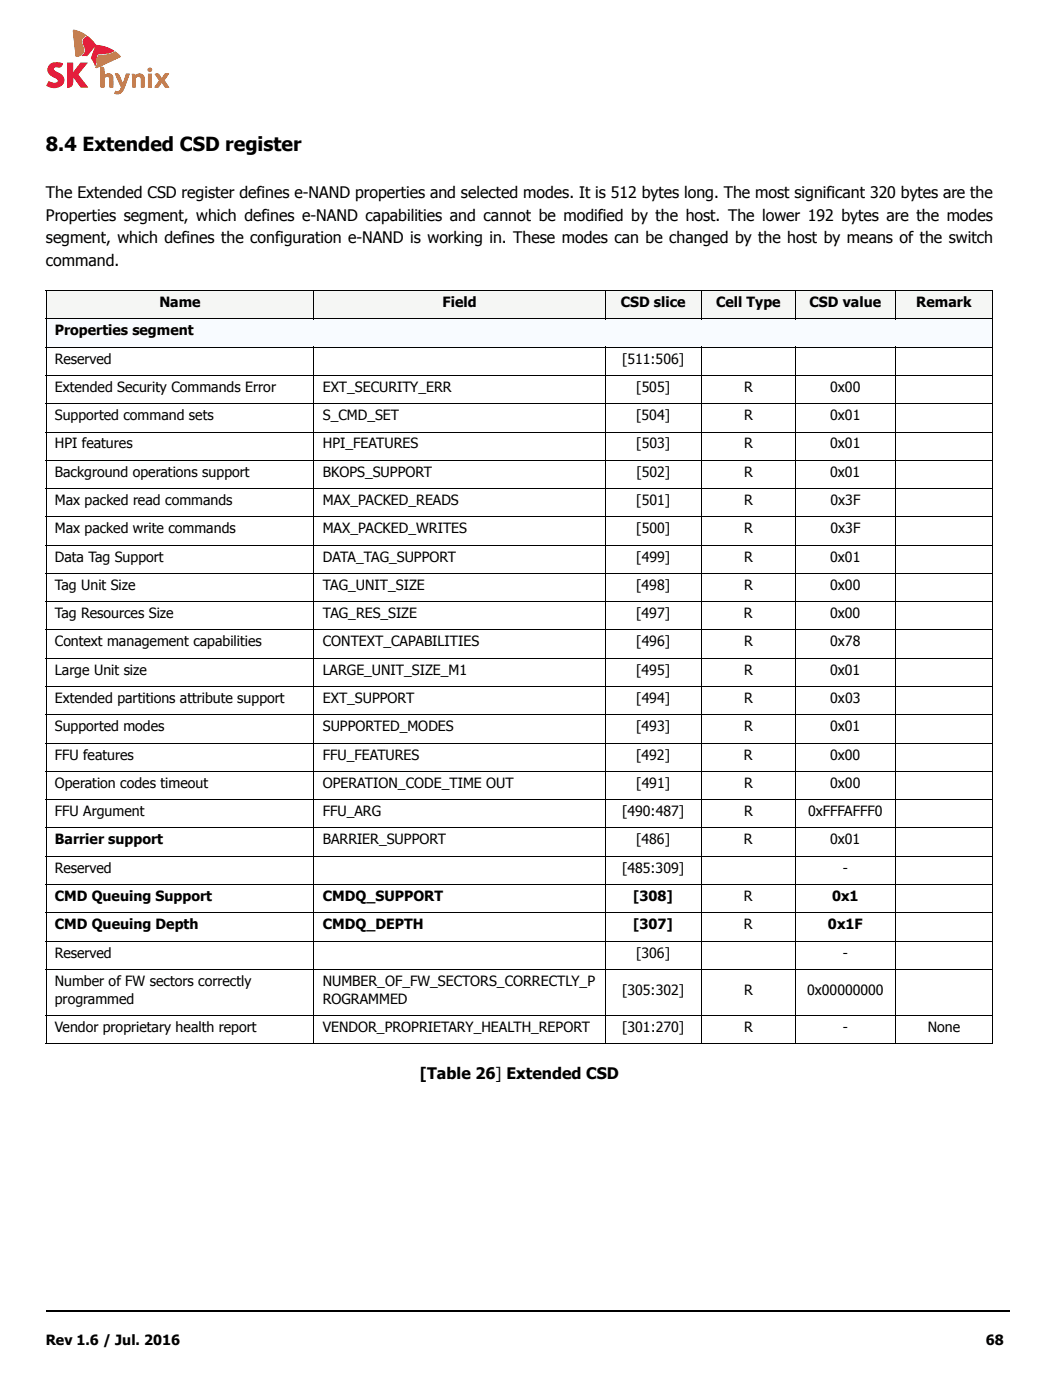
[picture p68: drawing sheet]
<svg xmlns="http://www.w3.org/2000/svg" width="210mm" height="279mm" viewBox="0 0 210 279" stroke-linecap="round" stroke-linejoin="round" font-family="sans-serif">
<defs><g id="words">
<text font-size="3.9" x="9.2" y="30.1">8.4 Extended CSD register</text>
<g font-size="3.2">
<text x="9.2" y="39.5">The Extended CSD register defines e-NAND properties and selected modes. It is 512 bytes long. The most significant 320 bytes are the</text>
<text x="9.2" y="44">Properties segment, which defines e-NAND capabilities and cannot be modified by the host. The lower 192 bytes are the modes</text>
<text x="9.2" y="48.6">segment, which defines the configuration e-NAND is working in. These modes can be changed by the host by means of the switch</text>
<text x="9.2" y="53.1">command.</text>
<text x="83.8" y="215.3">[Table 26] Extended CSD</text>
</g>
<g font-size="2.8">
<text x="31.8" y="61.3">Name</text>
<text x="88.3" y="61.3">Field</text>
<text x="123.8" y="61.3">CSD slice</text>
<text x="142.9" y="61.3">Cell Type</text>
<text x="161.5" y="61.3">CSD value</text>
<text x="182.8" y="61.3">Remark</text>
<text x="10.9" y="66.9">Properties segment</text>
<text x="10.9" y="72.6">Reserved</text>
<text x="124.1" y="72.6">[511:506]</text>
<text x="10.9" y="78.2">Extended Security Commands Error</text>
<text x="10.9" y="83.8">Supported command sets</text>
<text x="64.4" y="78.2">EXT_SECURITY_ERR</text>
<text x="64.4" y="83.8">S_CMD_SET</text>
<text x="126.9" y="83.8">[504]</text>
<text x="127" y="78.2">[505]</text>
<text x="148.5" y="83.8">R</text>
<text x="148.5" y="78.2">R</text>
<text x="165.7" y="83.8">0x01</text>
<text x="165.7" y="78.2">0x00</text>
<text x="10.9" y="89.5">HPI features</text>
<text x="64.4" y="89.5">HPI_FEATURES</text>
<text x="127" y="89.5">[503]</text>
<text x="148.5" y="89.5">R</text>
<text x="165.7" y="89.5">0x01</text>
<text x="10.9" y="95.2">Background operations support</text>
<text x="64.4" y="95.2">BKOPS_SUPPORT</text>
<text x="127" y="95.2">[502]</text>
<text x="148.5" y="95.2">R</text>
<text x="165.7" y="95.2">0x01</text>
<text x="10.9" y="100.8">Max packed read commands</text>
<text x="64.4" y="100.8">MAX_PACKED_READS</text>
<text x="127" y="100.8">[501]</text>
<text x="148.5" y="100.8">R</text>
<text x="165.7" y="100.8">0x3F</text>
<text x="10.9" y="106.4">Max packed write commands</text>
<text x="64.4" y="106.4">MAX_PACKED_WRITES</text>
<text x="127" y="106.4">[500]</text>
<text x="148.5" y="106.4">R</text>
<text x="165.7" y="106.4">0x3F</text>
<text x="10.9" y="112.1">Data Tag Support</text>
<text x="64.4" y="112.1">DATA_TAG_SUPPORT</text>
<text x="127" y="112.1">[499]</text>
<text x="148.5" y="112.1">R</text>
<text x="165.7" y="112.1">0x01</text>
<text x="10.9" y="117.7">Tag Unit Size</text>
<text x="64.4" y="117.7">TAG_UNIT_SIZE</text>
<text x="126.9" y="117.7">[498]</text>
<text x="148.5" y="117.7">R</text>
<text x="165.7" y="117.7">0x00</text>
<text x="10.9" y="123.4">Tag Resources Size</text>
<text x="64.4" y="123.4">TAG_RES_SIZE</text>
<text x="126.9" y="123.4">[497]</text>
<text x="148.4" y="123.4">R</text>
<text x="165.6" y="123.4">0x00</text>
<text x="10.9" y="129">Context management capabilities</text>
<text x="64.4" y="129">CONTEXT_CAPABILITIES</text>
<text x="127" y="129">[496]</text>
<text x="148.5" y="129">R</text>
<text x="165.7" y="129">0x78</text>
<text x="10.9" y="134.7">Large Unit size</text>
<text x="64.4" y="134.7">LARGE_UNIT_SIZE_M1</text>
<text x="126.9" y="134.7">[495]</text>
<text x="148.5" y="134.7">R</text>
<text x="165.7" y="134.7">0x01</text>
<text x="10.9" y="140.3">Extended partitions attribute support</text>
<text x="64.4" y="140.3">EXT_SUPPORT</text>
<text x="126.9" y="140.3">[494]</text>
<text x="148.5" y="140.3">R</text>
<text x="165.7" y="140.3">0x03</text>
<text x="10.9" y="146">Supported modes</text>
<text x="64.4" y="146">SUPPORTED_MODES</text>
<text x="126.9" y="146">[493]</text>
<text x="148.4" y="146">R</text>
<text x="165.7" y="146">0x01</text>
<text x="10.9" y="151.6">FFU features</text>
<text x="64.4" y="151.6">FFU_FEATURES</text>
<text x="126.9" y="151.6">[492]</text>
<text x="148.4" y="151.6">R</text>
<text x="165.6" y="151.6">0x00</text>
<text x="10.9" y="157.2">Operation codes timeout</text>
<text x="64.4" y="157.2">OPERATION_CODE_TIME OUT</text>
<text x="127" y="157.2">[491]</text>
<text x="148.5" y="157.2">R</text>
<text x="165.7" y="157.2">0x00</text>
<text x="10.9" y="162.9">FFU Argument</text>
<text x="64.4" y="162.9">FFU_ARG</text>
<text x="124.1" y="162.9">[490:487]</text>
<text x="148.5" y="162.9">R</text>
<text x="161.2" y="162.9">0xFFFAFFF0</text>
<text x="10.9" y="168.5">Barrier support</text>
<text x="64.4" y="168.5">BARRIER_SUPPORT</text>
<text x="126.9" y="168.5">[486]</text>
<text x="148.4" y="168.5">R</text>
<text x="165.6" y="168.5">0x01</text>
<text x="10.9" y="174.2">Reserved</text>
<text x="10.9" y="179.8">CMD Queuing Support</text>
<text x="64.4" y="179.8">CMDQ_SUPPORT</text>
<text x="124.1" y="174.2">[485:309]</text>
<text x="126.4" y="179.8">[308]</text>
<text x="148.4" y="179.8">R</text>
<text x="166" y="179.8">0x1</text>
<text x="168.2" y="174.2">-</text>
<text x="10.9" y="185.5">CMD Queuing Depth</text>
<text x="64.4" y="185.5">CMDQ_DEPTH</text>
<text x="126.3" y="185.5">[307]</text>
<text x="148.4" y="185.5">R</text>
<text x="165.2" y="185.5">0x1F</text>
<text x="10.9" y="191.1">Reserved</text>
<text x="126.9" y="191.1">[306]</text>
<text x="168.1" y="191.1">-</text>
<text x="10.9" y="196.8">Number of FW sectors correctly</text>
<text x="64.4" y="196.8">NUMBER_OF_FW_SECTORS_CORRECTLY_P</text>
<text x="10.9" y="200.3">programmed</text>
<text x="64.4" y="200.3">ROGRAMMED</text>
<text x="124.1" y="198.5">[305:302]</text>
<text x="148.5" y="198.5">R</text>
<text x="161" y="198.5">0x00000000</text>
<text x="10.9" y="205.9">Vendor proprietary health report</text>
<text x="64.4" y="205.9">VENDOR_PROPRIETARY_HEALTH_REPORT</text>
<text x="124.1" y="205.9">[301:270]</text>
<text x="148.5" y="205.9">R</text>
<text x="168.2" y="205.9">-</text>
<text x="185.1" y="205.9">None</text>
<text x="9.1" y="268.4">Rev 1.6 / Jul. 2016</text>
<text x="196.7" y="268.4">68</text>
</g>
</g></defs>
<g fill="#e31837">
<path d="M9.9 12.9a2.57 2.57 0 0 1 2.6-.2v.2a.71 .71 0 0 1-1 .5l-.7 .1a.5 .5 0 0 0 .4 .8 1.86 1.86 0 0 1 1.5 2 1.72 1.72 0 0 1-2.2 1.2l-1.2-.4 .5-.9a1.21 1.21 0 0 0 1.8 0 1.21 1.21 0 0 0-1-.9 1.46 1.46 0 0 1-.7-2.4z"/>
<path d="M9.9 12.8a2.49 2.49 0 0 1 2.7-.1 .91 .91 0 0 1-1.4 .7l-.3 .1a.46 .46 0 0 0-.1 .5 .46 .46 0 0 0 .4 .3l.3 .1-.1 .1a.71 .71 0 0 1-.6-1.1l.3-.1a1.03 1.03 0 0 0 1.3-.4l.1-.2a1.96 1.96 0 0 0-2.9 1.1 2.24 2.24 0 0 0 1.7 1.8l.3 .3v.3a1.07 1.07 0 0 1-1.5 .3l-.4-.2-.4 .7 .2 .1a2.19 2.19 0 0 0 3.2-.8 1.74 1.74 0 0 0-1.3-1.9 1.57 1.57 0 0 1 1.4 1.5 1.57 1.57 0 0 1-1.2 1.6 2.52 2.52 0 0 1-2.4-.4l.5-.9a1.66 1.66 0 0 0 1.8 .1v-.2l-.4-.5a1.88 1.88 0 0 1-1.6-2z"/>
<path d="M13.4 12.5h1.1v2l1.6-2h1.3l-1.9 2.4 2 2.5h-1.4l-1.5-2.1v1.2a.96 .96 0 0 1-1.2 1z"/>
<path d="M13.4 12.5h1.2v2l1.5-2h1.4l-1.9 2.4-.1-.1 1.9-2.3v.1h-1.3l-1.6 2v-2h-1.1v4.8a.99 .99 0 0 0 1.1-1.3l.1-.8 1.6 2.1 1.3-.1v.1l-2-2.5 .1-.1 2 2.7h-1.5l-1.5-2.2v.6a1.16 1.16 0 0 1-1.2 1.6z"/>
<path d="M16.8 7.6l.6-.3a4.6 4.6 0 0 1 1.7 1.7l-1.7 2.2-1-.1a1.56 1.56 0 0 0 .3-2.3l-.1-.8z"/>
<path d="M16.7 7.6l.6-.3h.2a1.14 1.14 0 0 0-.9 1l.1 .4a1.71 1.71 0 0 1-.3 2.5l1-.1 1.7-2.1-1.7-1.7 .1-.1 1 .9 .7 .9-1.8 2.2h-1l-.1-.1a1.49 1.49 0 0 0 .3-2.3l-.1-.8z"/>
<path d="M19.1 9a7.7 7.7 0 0 1 3.7 1.1 5.8 5.8 0 0 1-3.2 .7 1.07 1.07 0 0 0-.4 1.2l-.2 1.1-.8-1.5z"/>
<path d="M19.1 9a6.3 6.3 0 0 1 3.7 1.2 6.4 6.4 0 0 1-3.2 .7l-.3 .4v1.1l-.4 .8 .3-1.1a1.06 1.06 0 0 1 1.2-1.4l1.1-.1 1.2-.5v.1a7.2 7.2 0 0 0-3.5-1.2l-1 2.6 .6 .9 .2 .7-.9-1.7z"/>
</g>
<g fill="#f58025">
<path d="M14.6 6a5.8 5.8 0 0 1 2.7 1.1 1.39 1.39 0 0 0-.7 2.2 1.16 1.16 0 0 1-.4 1.7l-.8 .3-.3-.1z"/>
<path d="M14.5 6a3.4 3.4 0 0 1 2.4 .8l.4 .3a1.27 1.27 0 0 0-.8 1.9 1.41 1.41 0 0 1 .2 1.6 1.41 1.41 0 0 1-1.5 .7 1.37 1.37 0 0 0 1.3-.7 1.37 1.37 0 0 0 0-1.4 1.35 1.35 0 0 1 .8-2.2l-2-.9h-.7l.6 5 .1 .2-.1 .1z"/>
<path d="M19.7 11.1l2.1-.3 1.2-.5 1 1-4.7 2.3-.2-.2a3.3 3.3 0 0 0 .4-2z"/>
<path d="M19.6 11l.6-.1a4.8 4.8 0 0 0 2.8-.6l.8 .6 .2 .5-4.6 2.2h-.3l-.1-.3a.3 .3 0 0 0 .6 .1l4.2-2v-.3l-.8-.7a6 6 0 0 1-3.2 .7l-.2 .2-.3 1.8-.2 .3 .2-.7 .2-1.4z"/>
<path d="M23 14.7h.1a.64 .64 0 0 1 .8 .5l.6 1.5 .7-2h.7l-1.1 2.8a1.44 1.44 0 0 1-1.9 1.2l.1-.6a.78 .78 0 0 0 1.2-.7z"/>
<path d="M22.9 14.7l.6-.1 .2 .2 .8 1.9 .6-2h.8l-1.1 2.9 1.1-2.8h-.7l-.6 2-.8-1.6a.57 .57 0 0 0-.8-.4l1 2.1a.86 .86 0 0 1 0 1 .86 .86 0 0 1-1 .3l-.1 .4a1.53 1.53 0 0 0 1.9-1.1 1.44 1.44 0 0 1-2 1.2l.2-.6a.73 .73 0 0 0 1.1-.7z"/>
<path d="M30.9 14.8h.1a.6 .6 0 0 1 .9 .3l.4 .6 .6-1h.8l-.9 1.3 .9 1.4h-.8l-.6-1-.7 1h-.8l1-1.3z"/>
<path d="M30.9 14.8a.73 .73 0 0 1 1.1 .4l.3 .4h-.1l.7-1 .8 .1-.9 1.3 .9 1.5-1-1.4 1-1.4h-.8l-.7 1a1.14 1.14 0 0 0-1.1-.9h-.2l.9 1.3-.9 1.3-.1-.1 .8 .1 .7-1 .6 1 .8-.1 .1 .1h-.9l-.7-.9-.6 1h-.8l.9-1.4z"/>
<path d="M26.3 14.8h.6l.1 .3a1.01 1.01 0 0 1 1.1-.4 1.01 1.01 0 0 1 .7 .8v1.9h-.6l-.2-1.9a.65 .65 0 0 0-.9 0v1.9h-.7z"/>
<path d="M26.3 14.8l.5-.1 .2 .3a1.1 1.1 0 0 1 1.3-.2 1.1 1.1 0 0 1 .6 1.2v1.4l-.8 .1v-1.7a.52 .52 0 0 0-.4-.5 .52 .52 0 0 0-.6 .3v1.8l-.7 .1v-1.9h.1l-.1 1.7 .6 .1 .1-2a.65 .65 0 0 1 .6-.2 .65 .65 0 0 1 .5 .5v1.6l.6 .1v-1.8a.99 .99 0 0 0-.7-.8 .99 .99 0 0 0-1.1 .3l-.2-.2-.4-.1v.9z"/>
<path d="M29.5 13.7a.49 .49 0 0 1 .5-.2 .49 .49 0 0 1 .4 .4l-.4-.3h-.3a.37 .37 0 0 0 .1 .7 .37 .37 0 0 0 .5-.4 .45 .45 0 0 1-.5 .5 .45 .45 0 0 1-.3-.7z"/>
<path d="M29.6 14.7h.6v2.7h-.6z"/>
<path d="M29.5 14.7h.8l-.1 2.8v-2.8l-.6 .1v2.5l.7 .1h-.8z"/>
<path d="M20.1 13.3a.54 .54 0 0 1 .7 .6v1.1a1 1 0 0 1 1.1-.3 1 1 0 0 1 .7 .9v1.8h-.7l-.1-1.9a.63 .63 0 0 0-1 .1v1.8h-.7z"/>
<path d="M20 13.3h.1a.63 .63 0 0 1 .7 .5v1.3l-.1-.9a.58 .58 0 0 0-.6-.8l.1 4 .6-.1v-1.8a.66 .66 0 0 1 .8-.2 .66 .66 0 0 1 .3 .8v1.2l.6 .1v-1.6a.97 .97 0 0 0-.6-1 .97 .97 0 0 0-1.1 .3 1 1 0 0 1 1.2-.4 1 1 0 0 1 .6 1v1.8l-.8-.1v-1.6a.51 .51 0 0 0-.4-.4 .51 .51 0 0 0-.6 .2v1.8l-.7 .1z"/>
<circle cx="29.9" cy="13.9" r=".4"/>
</g>
<path d="M9.3 20.3h192v1.5h-192z" fill="#fff"/>
<path d="M9.1 261.4h.2v.3h-.2z" fill="#000"/>
<path d="M9.3 261.6h192.3" fill="none" stroke="#000" stroke-width=".36"/>
<g fill="#f5f6f4">
<path d="M9.2 58h53.4v5.6h-53.4z"/>
<path d="M62.6 58h58.2v5.6h-58.2z"/>
<path d="M120.8 58h19.1v5.6h-19.1z"/>
<path d="M139.9 58h18.8v5.6h-18.8z"/>
<path d="M158.7 58h19.9v5.6h-19.9z"/>
<path d="M178.6 58h19.5v5.6h-19.5z"/>
</g>
<path d="M9.2 63.6h188.9v5.7h-188.9z" fill="#f8fbff"/>
<g fill="none" stroke="#000" stroke-width=".2">
<path d="M9.1 58h189.1M9.2 58.1v150.1M62.6 57.9v5.8M120.8 57.9v5.8M139.9 57.9v5.8M158.7 57.9v5.8M178.6 57.9v5.8M198.1 58.1v150.1M9.1 63.6h189.1M9.1 69.3h189.1M9.1 74.9h189.1M62.6 69.2v139.2"/>
<path d="M120.8 69.2v139.2M139.9 69.2v139.2M158.7 69.2v139.2M178.6 69.2v139.2M9.1 80.6h189.1M9.1 86.2h189.1M9.1 91.8h189.1M9.1 97.5h189.1M9.1 103.2h189.1M9.1 108.8h189.1M9.1 114.4h189.1M9.1 120.1h189.1"/>
<path d="M9.1 125.7h189.1M9.1 131.4h189.1M9.1 137h189.1M9.1 142.6h189.1M9.1 148.3h189.1M9.1 154h189.1M9.1 159.6h189.1M9.1 165.2h189.1M9.1 170.9h189.1M9.1 176.5h189.1M9.1 182.2h189.1M9.1 187.8h189.1"/>
<path d="M9.1 193.4h189.1M9.1 202.6h189.1M9.1 208.3h189.1"/>
</g>
<use href="#words"/>
</svg>
